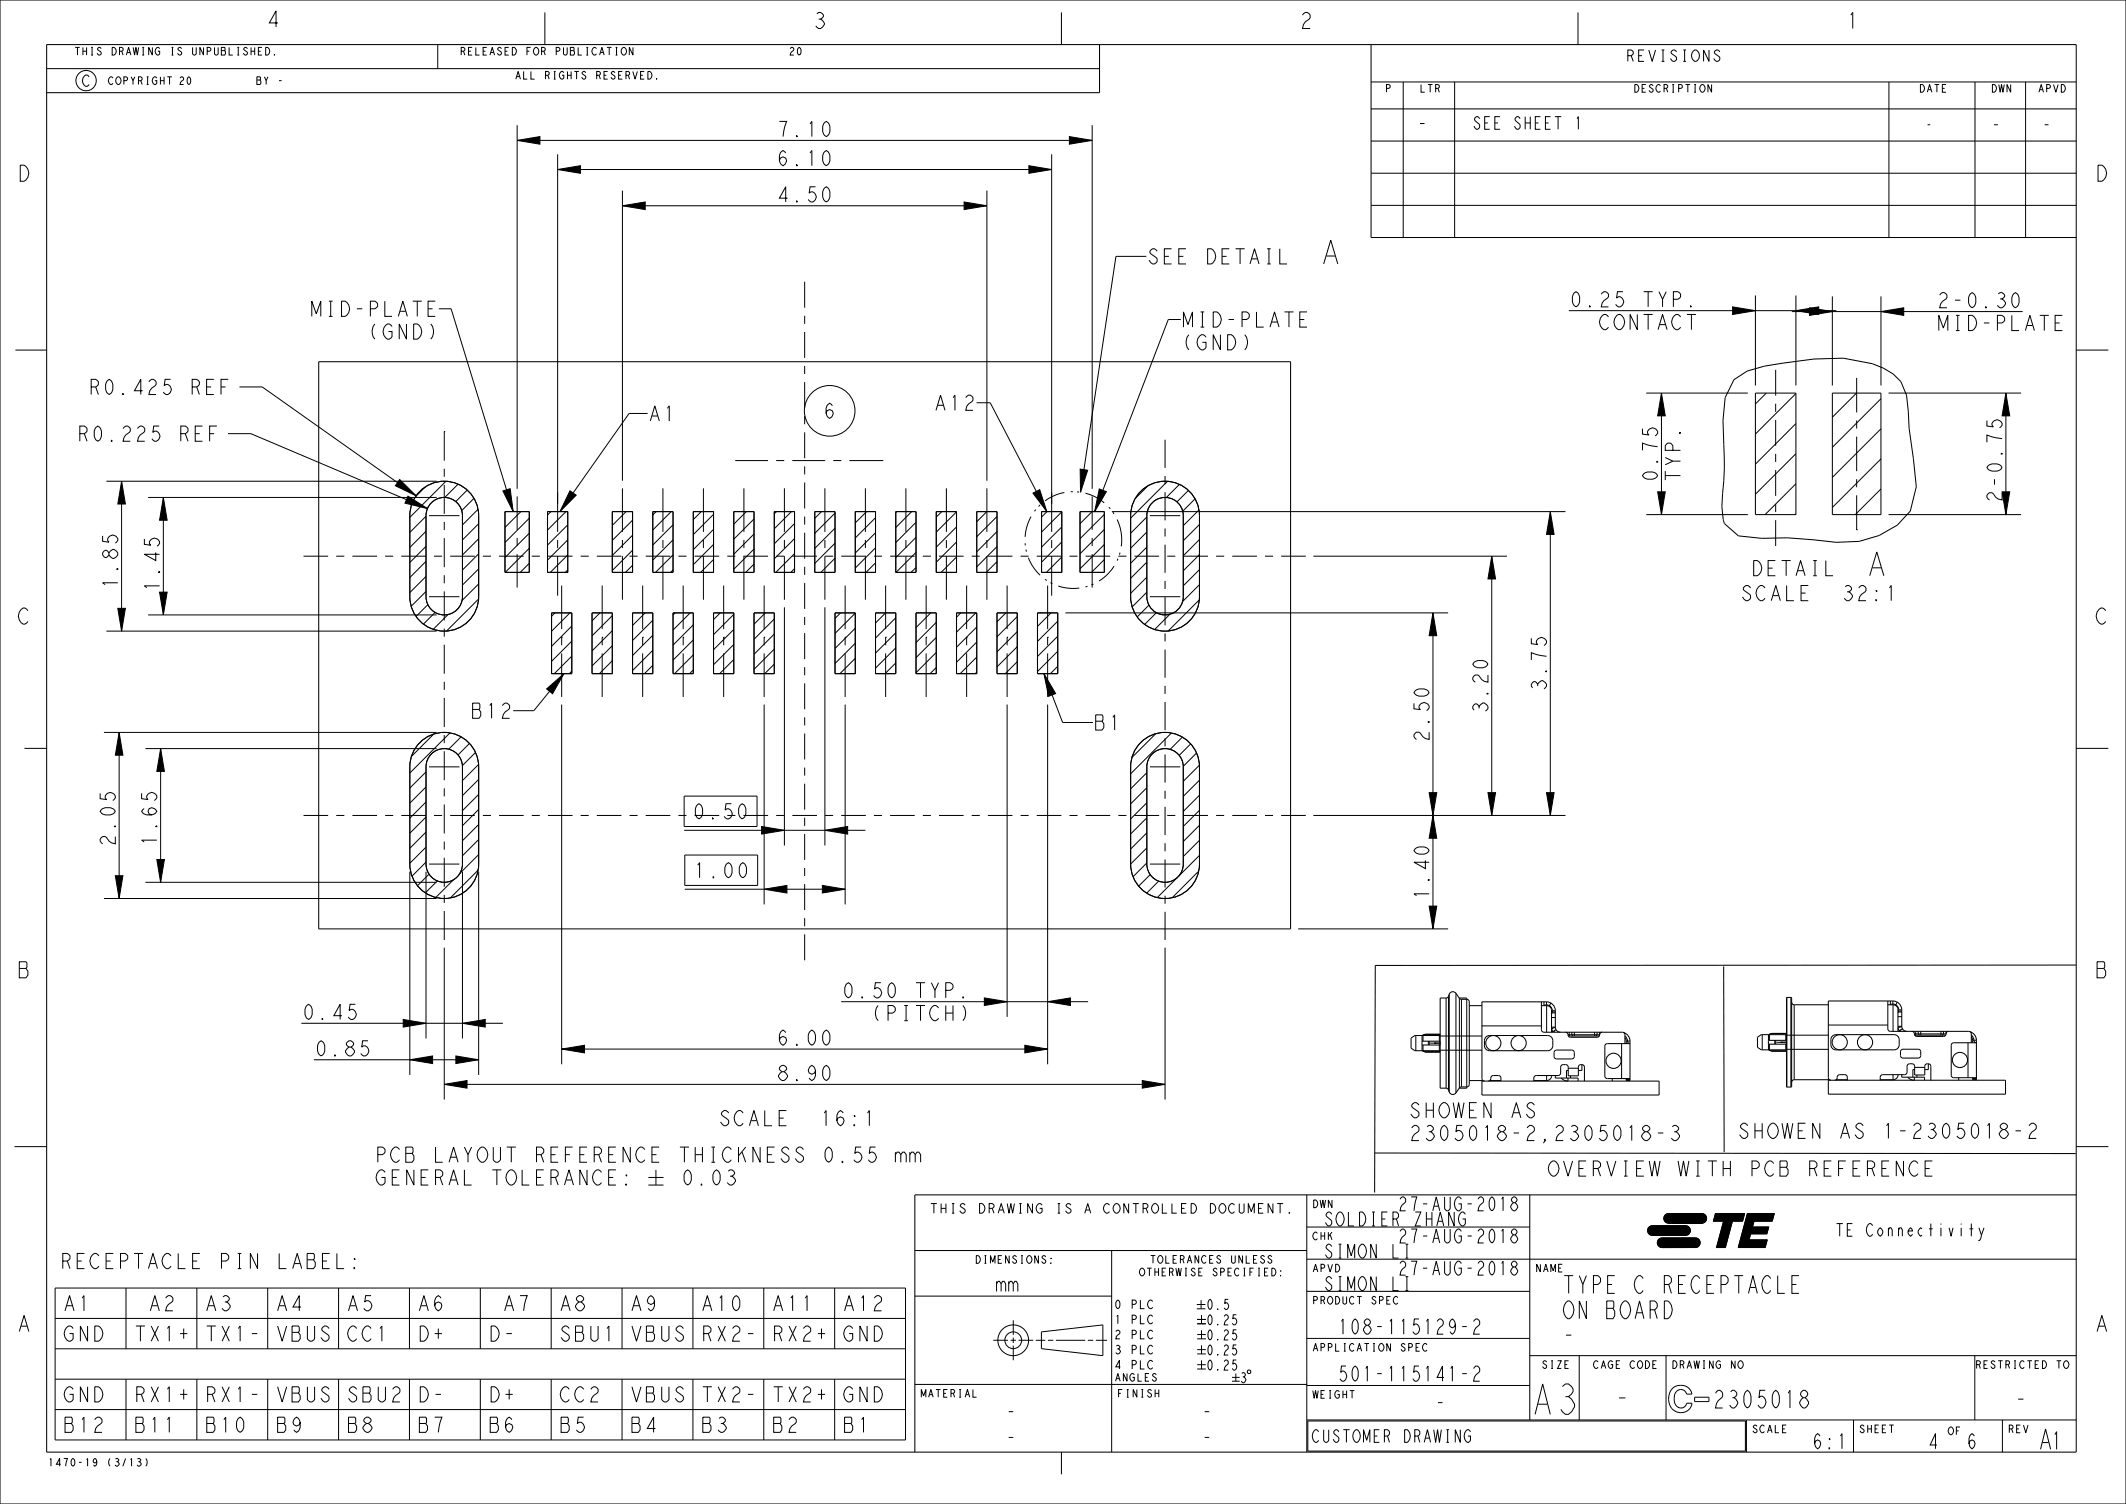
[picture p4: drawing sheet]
<svg xmlns="http://www.w3.org/2000/svg" width="420mm" height="297mm" viewBox="0 0 420 297" stroke-linecap="round" stroke-linejoin="round" font-family="sans-serif">
<defs><g id="words">
<text font-size="7.8" x="302.4" y="279.3">A3</text>
<g font-size="6.1">
<text x="260.7" y="52.1">A</text>
<text x="368.9" y="113.7">A</text>
</g>
<text font-size="5.2" x="402.5" y="286.2">A</text>
<text font-size="4.6" x="318.8" y="277.8">-</text>
<g font-size="4.5">
<text x="308.5" y="255.4">TYPE C RECEPTACLE</text>
<text x="308.5" y="260.4">ON BOARD</text>
<text x="308.5" y="265.4">-</text>
<text x="338.2" y="278">2305018</text>
<text x="397.8" y="278">-</text>
</g>
<g font-size="4.1">
<text x="52.5" y="5.3">4</text>
<text x="160.4" y="5.6">3</text>
<text x="256.6" y="5.6">2</text>
<text x="364.5" y="5.6">1</text>
<text x="3.2" y="35.8">D</text>
<text x="413.7" y="35.8">D</text>
<text x="3.2" y="123.2">C</text>
<text x="413.7" y="123.2">C</text>
<text x="3.2" y="193.1">B</text>
<text x="413.7" y="193.1">B</text>
<text x="3.2" y="262.9">A</text>
<text x="413.7" y="262.9">A</text>
</g>
<g font-size="3.9">
<text x="153.3" y="27">7.10</text>
<text x="279.8" y="25.9">-</text>
<text x="153.3" y="32.7">6.10</text>
<text x="153.3" y="39.9">4.50</text>
<text x="226.5" y="52.1">SEE DETAIL</text>
<text x="61.1" y="62.5">MID-PLATE</text>
<text x="233.3" y="64.6">MID-PLATE</text>
<text x="309.9" y="60.6">0.25</text>
<text x="315.6" y="65.1">CONTACT</text>
<text x="323.7" y="60.6">TYP.</text>
<text x="382.5" y="60.8">2- 0.30</text>
<text x="382.5" y="65.3">MID-PLATE</text>
<text x="72.5" y="67">(GND)</text>
<text x="233.3" y="69.1">(GND)</text>
<text x="17.3" y="77.9">R0.425</text>
<text x="36.7" y="77.9">REF</text>
<text x="127.9" y="83.1">A1</text>
<text x="162.5" y="82.6">6</text>
<text x="184.4" y="81">A12</text>
<text x="15.1" y="87.1">R0.225</text>
<text x="34.5" y="87.1">REF</text>
<text x="327.5" y="95.3" transform="rotate(-90 327.5 95.3)">0.75</text>
<text x="332" y="95.3" transform="rotate(-90 332 95.3)">TYP.</text>
<text x="395.5" y="99.4" transform="rotate(-90 395.5 99.4)">2- 0.75</text>
<text x="347.8" y="113.7">DETAIL</text>
<text x="23.3" y="116.5" transform="rotate(-90 23.3 116.5)">1.85</text>
<text x="31.5" y="117.1" transform="rotate(-90 31.5 117.1)">1.45</text>
<text x="345.5" y="118.6">SCALE</text>
<text x="364.7" y="118.6">32:1</text>
<text x="305.5" y="136.7" transform="rotate(-90 305.5 136.7)">3.75</text>
<text x="92.8" y="141.8">B12</text>
<text x="294" y="141.1" transform="rotate(-90 294 141.1)">3.20</text>
<text x="215.9" y="144.2">B1</text>
<text x="282.3" y="146.7" transform="rotate(-90 282.3 146.7)">2.50</text>
<text x="136.7" y="161.7">0.50</text>
<text x="22.8" y="167.3" transform="rotate(-90 22.8 167.3)">2.05</text>
<text x="31" y="167.3" transform="rotate(-90 31 167.3)">1.65</text>
<text x="136.8" y="173.3">1.00</text>
<text x="282.3" y="177.9" transform="rotate(-90 282.3 177.9)">1.40</text>
<text x="166.2" y="197.1">0.50</text>
<text x="179.9" y="197.1">TYP.</text>
<text x="59.5" y="201.3">0.45</text>
<text x="171.9" y="201.6">(PITCH)</text>
<text x="62" y="208.5">0.85</text>
<text x="153.3" y="206.4">6.00</text>
<text x="153.3" y="213.4">8.90</text>
<text x="278.2" y="220.7">SHOWEN AS</text>
<text x="143.6" y="222.3">SCALE</text>
<text x="162.8" y="222.3">16:1</text>
<text x="278.2" y="225.2">2305018-2,2305018-3</text>
<text x="343.1" y="224.8">SHOWEN AS 1-2305018-2</text>
<text x="73.9" y="229.5">PCB LAYOUT REFERENCE THICKNESS 0.55 mm</text>
<text x="305.5" y="232.3">OVERVIEW WITH PCB REFERENCE</text>
<text x="11.7" y="250.5">RECEPTACLE PIN LABEL:</text>
<text x="196.6" y="255">mm</text>
<text x="12.3" y="258.9">A1</text>
<text x="28.7" y="258.9">A2</text>
<text x="40.3" y="258.9">A3</text>
<text x="54.3" y="258.9">A4</text>
<text x="68.3" y="258.9">A5</text>
<text x="82.3" y="258.9">A6</text>
<text x="98.7" y="258.9">A7</text>
<text x="110.3" y="258.9">A8</text>
<text x="124.3" y="258.9">A9</text>
<text x="138.3" y="258.9">A10</text>
<text x="152.3" y="258.9">A11</text>
<text x="166.3" y="258.9">A12</text>
<text x="264.1" y="263.5">108-115129-2</text>
<text x="12.3" y="264.9">GND</text>
<text x="26.3" y="264.9">TX1+</text>
<text x="40.3" y="264.9">TX1-</text>
<text x="54.3" y="264.9">VBUS</text>
<text x="68.3" y="264.9">CC1</text>
<text x="82.3" y="264.9">D+</text>
<text x="96.3" y="264.9">D-</text>
<text x="110.3" y="264.9">SBU1</text>
<text x="124.3" y="264.9">VBUS</text>
<text x="138.3" y="264.9">RX2-</text>
<text x="152.3" y="264.9">RX2+</text>
<text x="166.3" y="264.9">GND</text>
<text x="264.1" y="272.8">501-115141-2</text>
<text x="12.3" y="276.9">GND</text>
<text x="26.3" y="276.9">RX1+</text>
<text x="40.3" y="276.9">RX1-</text>
<text x="54.3" y="276.9">VBUS</text>
<text x="68.3" y="276.9">SBU2</text>
<text x="82.3" y="276.9">D-</text>
<text x="96.3" y="276.9">D+</text>
<text x="110.3" y="276.9">CC2</text>
<text x="124.3" y="276.9">VBUS</text>
<text x="138.3" y="276.9">TX2-</text>
<text x="152.3" y="276.9">TX2+</text>
<text x="166.3" y="276.9">GND</text>
<text x="198.5" y="280.3">-</text>
<text x="237.2" y="280.3">-</text>
<text x="283.3" y="278.5">-</text>
<text x="12.3" y="282.9">B12</text>
<text x="26.3" y="282.9">B11</text>
<text x="40.3" y="282.9">B10</text>
<text x="54.3" y="282.9">B9</text>
<text x="68.3" y="282.9">B8</text>
<text x="82.3" y="282.9">B7</text>
<text x="96.3" y="282.9">B6</text>
<text x="110.3" y="282.9">B5</text>
<text x="124.3" y="282.9">B4</text>
<text x="138.3" y="282.9">B3</text>
<text x="152.3" y="282.9">B2</text>
<text x="166.3" y="282.9">B1</text>
<text x="198.5" y="285.4">-</text>
<text x="237.2" y="285.4">-</text>
<text x="357.9" y="286.1">6:1</text>
<text x="380.7" y="286.1">4</text>
<text x="388.4" y="286.1">6</text>
</g>
<g font-size="3.6">
<text x="276" y="239.1">27-AUG-2018</text>
<text x="261.4" y="242.1">SOLDIER ZHANG</text>
<text x="276" y="245.5">27-AUG-2018</text>
<text x="261.4" y="248.4">SIMON LI</text>
<text x="276" y="251.8">27-AUG-2018</text>
<text x="261.4" y="254.9">SIMON LI</text>
</g>
<g font-size="3.3">
<text x="290.8" y="25.5">SEE SHEET 1</text>
<text x="393.3" y="25.9">-</text>
<text x="403.3" y="25.9">-</text>
<text x="362.4" y="244.1">TE Connectivity</text>
<text x="259" y="284.8">CUSTOMER DRAWING</text>
</g>
<g font-size="2.9">
<text x="16" y="17.1">C</text>
<text x="321.1" y="12.1">REVISIONS</text>
</g>
<g font-size="2.6">
<text x="380.4" y="25.6">-</text>
<text x="238.2" y="258.6">0.5</text>
<text x="238.2" y="261.6">0.25</text>
<text x="238.2" y="264.6">0.25</text>
<text x="238.2" y="267.6">0.25</text>
<text x="238.2" y="270.6">0.25</text>
</g>
<text font-size="2.5" x="190" y="239.6">THIS DRAWING IS A CONTROLLED DOCUMENT.</text>
<g font-size="2.2">
<text x="220" y="258.4">0 PLC</text>
<text x="220" y="261.4">1 PLC</text>
<text x="220" y="264.4">2 PLC</text>
<text x="220" y="267.4">3 PLC</text>
<text x="220" y="270.3">4 PLC</text>
</g>
<g font-size="2">
<text x="14.6" y="10.9">THIS DRAWING IS UNPUBLISHED.</text>
<text x="90.7" y="10.9">RELEASED FOR PUBLICATION</text>
<text x="155.7" y="10.9">20</text>
<text x="21.2" y="16.7">COPYRIGHT</text>
<text x="35.2" y="16.7">20</text>
<text x="50.5" y="16.7">BY -</text>
<text x="101.6" y="15.6">ALL RIGHTS RESERVED.</text>
<text x="273.6" y="18.2">P</text>
<text x="280.4" y="18.2">LTR</text>
<text x="322.6" y="18.2">DESCRIPTION</text>
<text x="379" y="18.2">DATE</text>
<text x="393.2" y="18.2">DWN</text>
<text x="402.5" y="18.2">APVD</text>
<text x="259.2" y="238.5">DWN</text>
<text x="259.2" y="244.8">CHK</text>
<text x="192.5" y="249.5">DIMENSIONS:</text>
<text x="224.9" y="252">OTHERWISE SPECIFIED:</text>
<text x="227.1" y="249.5">TOLERANCES UNLESS</text>
<text x="259.2" y="251.2">APVD</text>
<text x="303.2" y="251.2">NAME</text>
<text x="259.2" y="257.5">PRODUCT SPEC</text>
<text x="259.2" y="266.8">APPLICATION SPEC</text>
<text x="181.7" y="275.9">MATERIAL</text>
<text x="220.1" y="272.8">ANGLES</text>
<text x="220.6" y="275.9">FINISH</text>
<text x="304.5" y="270.2">SIZE</text>
<text x="314.6" y="270.2">CAGE CODE</text>
<text x="330.1" y="270.2">DRAWING NO</text>
<text x="390.1" y="270.2">RESTRICTED TO</text>
<text x="259.2" y="276.1">WEIGHT</text>
<text x="346" y="282.9">SCALE</text>
<text x="367.2" y="282.9">SHEET</text>
<text x="384.7" y="283.3">OF</text>
<text x="396.6" y="282.9">REV</text>
<text x="9.3" y="289.5">1470-19 (3/13)</text>
</g>
</g></defs>
<g fill="none" stroke="#000" stroke-width=".2">
<path d="M0 0h420v297h-420zM9.2 8.8h401v278h-401zM9.2 13.6h208M33 15.2h.9M33.5 15.2v1.5M48.9 9.6l-.3-.2-.4 .2v.3l.7 .5-.1 .4-.4 .1-.3-.4M49.6 9.4v1.5M49.6 10.1h.7M50.3 9.4v1.5M51 10.1h.5M51.8 9.4h-.8v1.5h.8M52.5 9.4a.76 .76 0 0 1 .8 .7 .76 .76 0 0 1-.8 .8z"/>
<path d="M54.2 10.8l.1 .1zM55.1 15.9h.5M86.5 8.8v4.8M107.6 2.5v6.3M119.9 9.4h.9M120.4 9.4v1.5M121.6 9.4h.4M121.6 10.9h.4M121.8 9.4v1.5M123 9.5l.1-.1a.77 .77 0 0 1 .7 .7 .77 .77 0 0 1-.7 .8l-.1-.1a.88 .88 0 0 1 0-1.3zM125 14.1l.5 1.5 .4-1.5M125 9.4v1.5l-.7-1.5v1.5"/>
<path d="M126.5 14.9h.5M127.3 14.1h-.8v1.5h.8M128 14.1a.76 .76 0 0 1 .8 .8 .76 .76 0 0 1-.8 .7zM129.7 15.5l.1 .1zM209.7 2.5v6.3M217.2 8.8v9.5h-208M270.9 8.8v38.1h139.3M270.9 16.2h139.3M277.2 16.2v30.7M287.4 16.2v30.7M311.7 2.5v6.3M336.1 16.8l.1-.1a.77 .77 0 0 1 .7 .8 .77 .77 0 0 1-.7 .7l-.1-.1a.88 .88 0 0 1 0-1.3z"/>
<path d="M337.6 9.9v2.2l-1.1-2.2v2.2M338.1 16.7v1.5l-.7-1.5v1.5M339.8 10.2l-.4-.3a.56 .56 0 0 0-.7 .5l.4 .4a.76 .76 0 0 1 .5 1.1l-.2 .2a.85 .85 0 0 1-.8-.5M373.2 16.2v30.7M384.4 16.7h-.7v1.5h.7M390.2 16.2v30.7M400.2 16.2v30.7M407.2 16.7a.76 .76 0 0 1 .8 .8 .76 .76 0 0 1-.8 .7zM102.2 27.7l4.5-.7v1.5zM102.2 24.7v71.8M102.2 27.7h113.6M110.2 33.5l4.5-.8v1.5z"/>
<path d="M110.2 30.5v74.5M110.2 33.5h97.6M123 37.6v57.3M162.9 24.2l.3-.2 .4 .2a1.9 1.9 0 0 1-.4 2.8l-.3-.3a2.08 2.08 0 0 1 0-2.5zM162.9 30l.3-.3 .4 .3a1.9 1.9 0 0 1-.4 2.7l-.3-.2a2.08 2.08 0 0 1 0-2.5zM162.9 37.1l.3-.2 .4 .2a1.9 1.9 0 0 1-.4 2.8l-.3-.3a2.08 2.08 0 0 1 0-2.5zM190.5 39.9l4.5 .7-4.5 .8zM195 37.6v57.3M203.3 32.7l4.5 .8-4.5 .7zM207.8 30.5v74.5M211.3 27l4.5 .7-4.5 .8zM215.8 24.7v71.8"/>
<path d="M270.9 34.2h139.3M270.9 21.5h139.3M270.9 27.9h139.3M311.6 23.4l.2-.4v2.5M81.5 59.5h1.8M86 59.5h-1.4v3h1.4M123 40.6l4.5-.7v1.5zM123 40.6h72M159 55.6v5.2M226.5 50.6h-6l-7 46.6M250.3 52.1h.7M250.3 49.1h.7"/>
<path d="M252.8 49.1v3h1.4M270.9 40.6h139.3M320.6 57.6h-1.1l-.1 1.3 .3-.3a1 1 0 0 1 1.1 1 1 1 0 0 1-1.1 1l-.5-.5M346.8 58.3v17.8M354.8 58.3v17.8M362 58.5v17.6M371.6 58.5v17.6M397.8 58l.4-.2 .3 .2a1.9 1.9 0 0 1-.3 2.8l-.4-.3a2.08 2.08 0 0 1 0-2.5zM3 69.1h6.2M33.7 74.9h-1.1l-.2 1.3 .4-.3a1 1 0 0 1 1.1 1 1 1 0 0 1-1.1 1l-.5-.5M45.1 74.9h-1.4v3M47.3 76.4h4.5l30.4 21.5"/>
<path d="M63 71.4h192v112h-192zM84.6 61h.9M85.1 64a2.33 2.33 0 0 1 0 3M86.7 61h2.4l12.3 40M159 62.4v1.5M159 65.5v5.2M159 72.3v1.6M159 75.5v5.1M192.9 79.5h2.7l11.2 21.5M233.3 63.1h-2.5l-14.5 37.9M245.9 66.1a2.33 2.33 0 0 1 0 3M253.7 61.6h1.8"/>
<path d="M256.8 63.1h.9M258.2 61.6h-1.4v3h1.4M309.9 61.3h52.9M325.2 77.6h20.1M328.2 77.6l.8 4.5h-1.5zM328.2 77.6v24M333.3 62.1h1.7M334 60.4l.1 .2h-.1zM334.1 62.1v3M342.3 60.6l4.5 .7-4.5 .8zM342.5 75l2.7-1.7 3.4-1 9.8-1.4 5.7-.2 5.8 1.1 2.1 .9 2 1.1 1.5 1.5 1.1 2.7 .4 3.2 .2 3.4 .8 5.9 .6 5.6-1.2 4.8-2.6 2.8-3.6 2-3.9 1.2-4.6 .2-9.6-.9-5.1 .1-4.6-.5-2.7-2.4-.1-.3a12.4 12.4 0 0 1-.3-5.6 51.4 51.4 0 0 0 .2-9.7l-.1-4.8 .4-4.5zM346.8 77.6h8v24h-8z"/>
<path d="M348.9 77.6l-2.1 2.2M350.8 73v5.1M350.8 79.7v1.6M354 61.5h45.6M354.8 61.3l4.5-.7v1.5zM354.8 77.7l-8 8M357.5 60.8l4.5 .7-4.5 .8zM362 77.6h9.6v24h-9.6zM366.8 77.6l-4.8 4.8M366.8 74.6v6.8M371.6 61.5l4.5-.7v1.5zM371.6 78.7l-9.6 9.6"/>
<path d="M373.1 77.6h26.2M396.3 77.6l.7 4.5h-1.5zM396.3 77.6v24M403 62.3h1.7M406 63.8h.9M407.4 62.3h-1.4v3h1.4M410.2 69.1h6.3M21 95h65.3M24 95l.8 4.5h-1.5zM24 95v29.6M29.3 98.2h57M31.4 84.1h-1l-.2 1.3 .4-.3a1 1 0 0 1 1 1 1 1 0 0 1-1 1l-.6-.5"/>
<path d="M32.3 98.2l.7 4.5h-1.5zM32.3 98.2v23.2M42.8 84.1h-1.4v3M45.1 85.6h4.5l34.8 14.8M79 94.7l3.2 3.2-4.1-2zM80.6 98l3.8 2.4-4.4-1zM83.3 96.7a6.8 6.8 0 0 1 7.3-1.1 6.8 6.8 0 0 1 4 6.2v16a6.8 6.8 0 0 1-6.8 6.8 6.8 6.8 0 0 1-6.8-6.8v-16a6.8 6.8 0 0 1 2.3-5.1zM84 96.2l-1.9 1.9M85.2 99.3a3.6 3.6 0 0 1 3.9-.8 3.6 3.6 0 0 1 2.3 3.3v16a3.6 3.6 0 0 1-3.6 3.6 3.6 3.6 0 0 1-3.6-3.6v-16a3.6 3.6 0 0 1 1-2.5zM87.8 85.2h.1M87.8 85.2v5.8M87.8 92.6v1.6"/>
<path d="M87.8 95.8v5.7M88.1 95l-7.1 7.2M90.5 95.6l-2.6 2.6M92.3 96.8l-2.3 2.2M93.6 98.4l-2.4 2.4M99.3 96.9l1.5-.4 .6 4.5zM102.2 98v6.6M112.6 96.9l1.2 .9-3.2 3.2zM123 96.4v8.6M127.9 81.6h-3.6l-13.7 19.4M131 96.4v8.6M139 96.4v8.6"/>
<path d="M145.2 91h6.5M147 96.4v8.6M153.3 91h1.6M155 96.4v8.6M156.5 91h6.5M159 82.2v1.6M159 85.4v5.1M159 92.1v1.6M159 95.3v5.1M163 96.4v8.6M164.6 91h1.6M167.8 91h6.5"/>
<path d="M171 96.4v8.6M174.3 91h.1M179 96.4v8.6M187 96.4v8.6M195 96.4v8.6M204.1 97.4l1.3-.7 1.4 4.3zM213.4 92.6l1.5 .3-1.4 4.3zM215.8 98v6.6M217.2 96.6l1.4 .5-2.3 3.9zM225.7 96.7a6.8 6.8 0 0 1 7.3-1.1 6.8 6.8 0 0 1 4 6.2v16a6.8 6.8 0 0 1-6.8 6.8 6.8 6.8 0 0 1-6.8-6.8v-16a6.8 6.8 0 0 1 2.3-5.1zM226.8 95.9l-2.5 2.6M227.8 99.1a3.6 3.6 0 0 1 3.9-.5 3.6 3.6 0 0 1 2.1 3.2v16a3.6 3.6 0 0 1-3.6 3.6 3.6 3.6 0 0 1-3.6-3.6v-16a3.6 3.6 0 0 1 1.2-2.7z"/>
<path d="M230.2 86.8v5.6M230.2 94v1.6M230.2 97.2v5.6M230.6 95l-7.2 7.3M233 95.7l-2.6 2.5M234.8 96.8l-2.3 2.3M236.1 98.5l-2.4 2.4M324.5 84.7v1l1.2 .2-.2-.4a1 1 0 0 1 1-1 1 1 0 0 1 1 1l-.5 .6M327.5 97.1h1.5l-.8 4.5zM331.7 85.5l.3-.1v.1zM350.8 82.9v5.1M350.8 89.6v1.6"/>
<path d="M350.8 92.8v5.1M350.8 99.5v1.6M354.8 83.7l-8 8M354.8 89.6l-8 8M354.8 95.5l-6.1 6.1M366.8 83v1.6M366.8 86.2v6.8M366.8 94.6v1.6M366.8 97.8v6.8M371.6 84.7l-9.6 9.6M371.6 90.6l-9.6 9.6M371.6 96.6l-5.1 5"/>
<path d="M392.5 83.1v1l1.3 .2-.3-.4a1 1 0 0 1 1-1 1 1 0 0 1 1 1l-.5 .6M395.5 97.1h1.5l-.7 4.5zM20.3 105.8v1.1l1.2 .2-.2-.4a1 1 0 0 1 1-1.1 1 1 0 0 1 1 1.1l-.5 .5M28.5 106.4v1.1l1.3 .2-.3-.4a1 1 0 0 1 1-1.1 1 1 0 0 1 1 1.1l-.5 .6M31.5 116.9h1.5l-.7 4.5zM60 109.8h4.8M66.4 109.8h1.6M69.6 109.8h4.9M76.1 109.8h1.6M79.3 109.8h4.8M84.2 101.9l-3.2 3.2M84.2 104.9l-3.2 3.2"/>
<path d="M84.2 107.9l-3.2 3.2M84.2 110.9l-3.2 3.2M84.2 113.8l-3.2 3.2M84.2 116.8l-3 2.9M84.5 119.4l-2.3 2.3M84.8 117.8h6M84.8 101.8h6M85.7 109.8h1.6M87.8 103.1v1.6M87.8 106.3v5.7M87.8 113.6v1.6M87.8 116.8v5.7"/>
<path d="M88.9 109.8h4.9M94.4 100.6l-3 3.1M94.5 118.3l-6.3 6.3M94.6 103.4l-3.2 3.2M94.6 106.4l-3.2 3.2M94.6 109.4l-3.2 3.2M94.6 112.3l-3.2 3.2M94.6 115.3l-3.3 3.3M95.4 109.8h1.6M98.6 109.8h4.9M99.8 101h4.8v12h-4.8zM99.9 101l-.1 .2"/>
<path d="M102.2 106.2v1.6M102.2 109.4v6.6M102.9 101l-3.1 3.2M104.6 102.3l-4.8 4.8M104.6 105.3l-4.8 4.8M104.6 108.3l-4.8 4.7M104.6 111.2l-1.8 1.8M105.1 109.8h1.5M108.2 101h4v12h-4zM108.2 109.8h4.9M108.8 101l-.6 .7M110.2 106.6v1.6"/>
<path d="M110.2 109.8v7.8M111 115.6v8.6M111.8 101l-3.6 3.7M112.2 103.6l-4 4M112.2 106.6l-4 4M112.2 109.6l-3.5 3.4M112.2 112.6l-.5 .4M114.7 109.8h1.6M117.9 109.8h4.9M119 115.6v8.6M121 101h4v12h-4zM123 106.6v1.6"/>
<path d="M123 109.8v8.6M123.7 101l-2.7 2.8M124.4 109.8h1.6M125 102.7l-4 4M125 105.7l-4 4M125 108.7l-4 4M125 111.6l-1.4 1.4M127 115.6v8.6M127.6 109.8h4.8M129 101h4v12h-4zM129.6 101l-.6 .7M131 106.6v1.6"/>
<path d="M131 109.8v8.6M132.6 101l-3.6 3.7M133 103.6l-4 4M133 106.6l-4 4M133 109.6l-3.5 3.4M133 112.5l-.5 .5M134 109.8h1.6M135 115.6v8.6M137 101h4v12h-4zM137.2 109.8h4.9M138.5 101l-1.5 1.6M139 106.6v1.6"/>
<path d="M139 109.8v8.6M141 101.6l-4 4M141 104.5l-4 4M141 107.5l-4 4M141 110.5l-2.6 2.5M143 115.6v8.6M143.7 109.8h1.6M145 101h4v12h-4zM146.9 109.8h4.8M147 106.6v1.6M147 109.8v8.6M147.4 101l-2.4 2.5"/>
<path d="M149 102.5l-4 4M149 105.4l-4 4M149 108.4l-4 4M149 111.4l-1.7 1.6M151 115.6v8.6M153 101h4v12h-4zM153.3 109.8h1.6M153.4 101l-.4 .4M155 106.6v1.6M155 109.8v8.6M155 119.9v47.1M156.3 101l-3.3 3.4"/>
<path d="M156.5 109.8h4.9M157 103.4l-4 4M157 106.4l-4 4M157 109.3l-3.7 3.7M157 112.3l-.8 .7M159 102v1.6M159 105.2v5.1M159 111.9v1.6M159 115.1v5.1M161 101h4v12h-4zM162.3 101l-1.3 1.4M163 106.6v1.6"/>
<path d="M163 119.9v47.1M164.6 109.8h-1.6v8.6M165 101.3l-4 4M165 104.3l-4 4M165 107.3l-4 4M165 110.2l-2.8 2.8M166.2 109.8h4.9M167 115.6v8.6M169 101h4v12h-4zM171 106.6v1.6M171 109.8v8.6M171.2 101l-2.2 2.3"/>
<path d="M172.6 109.8h1.6M173 102.2l-4 4M173 105.2l-4 4M173 108.2l-4 4M173 111.1l-1.9 1.9M175 115.6v8.6M175.8 109.8h4.9M177 101h4v12h-4zM177.1 101l-.1 .2M179 106.6v1.6M179 109.8v8.6M180.1 101l-3.1 3.2"/>
<path d="M181 103.1l-4 4M181 106.1l-4 4M181 109.1l-4 3.9M181 112.1l-1 .9M182.3 109.8h1.6M183 115.6v8.6M185 101h4v12h-4zM185.5 109.8h4.9M186 101l-1 1.1M187 106.6v1.6M187 109.8v8.6M189 101.1l-4 4"/>
<path d="M189 104.1l-4 4M189 107l-4 4M189 110l-3.1 3M189 113h-.1M191 115.6v8.6M192 109.8h1.6M193 101h4v12h-4zM195 101l-2 2M195 106.6v1.6M195 109.8v8.6M195.2 109.8h4.8M197 102l-4 4"/>
<path d="M197 105l-4 4M197 107.9l-4 4M197 110.9l-2.2 2.1M199 115.6v8.6M201.6 109.8h1.6M204.8 109.8h4.9M205.8 101h4v12h-4zM206.8 101l-1 1.1M207 115.6v8.6M207.8 106.6v1.6M207.8 109.8v7.8M209.8 101.1l-4 4"/>
<path d="M209.8 104l-4 4M209.8 107l-4 4M209.8 110l-3.1 3M209.8 113h-.1M211.3 109.8h1.6M213.4 101h4.8v12h-4.8zM214.5 109.8h4.8M215.7 101l-2.3 2.4M215.8 106.2v1.6M215.8 109.4v6.6M218.2 101.6l-4.8 4.8M218.2 104.6l-4.8 4.8"/>
<path d="M218.2 107.5l-4.8 4.8M218.2 110.5l-2.6 2.5M219.7 101h89.6M220.9 109.8h1.6M224.1 109.8h4.9M226.6 102.1l-3.2 3.2M226.6 105.1l-3.2 3.2M226.6 108l-3.2 3.2M226.6 111l-3.2 3.2M226.6 114l-3.2 3.2M226.6 116.9l-2.9 2.9M227 119.5l-2.3 2.3"/>
<path d="M227.2 117.8h6M227.2 101.8h6M230.2 104.4v1.6M230.2 107.5v5.6M230.2 114.7v1.6M230.2 117.9v5.6M230.6 109.8h1.6M233.8 109.8h4.8M236.9 100.7l-3.1 3.1M236.9 118.5l-6.1 6.1M237 103.6l-3.2 3.2M237 106.5l-3.2 3.2"/>
<path d="M237 109.5l-3.2 3.2M237 112.5l-3.2 3.2M237 115.5l-3.4 3.3M240.2 109.8h1.6M243.4 109.8h4.9M249.9 109.8h1.6M253.1 109.8h4.9M259.5 109.8h38.2M294.7 109.8l.8 4.5h-1.5zM294.7 109.8v51.2M306.3 101l.7 4.5h-1.5zM306.3 101v60"/>
<path d="M325.2 101.6h20.1M345.8 116.1l-.5-.5a.75 .75 0 0 0-.9 .8l.5 .5a1.01 1.01 0 0 1 .8 1.5l-.4 .2a1.13 1.13 0 0 1-1.1-.7M346.4 110.7a1.36 1.36 0 0 1 1.7 1.5 1.9 1.9 0 0 1-.9 1.5h-.8zM350.8 102.7v5.1M354.8 101.5l-.2 .1M366.8 104.6h.1M373.1 101.6h26.2M21 124.6h65.3M23.3 120.1h1.5l-.8 4.5zM29.3 121.4h57M86 120.9l-2.4 2.3M87.8 124.1v1.6"/>
<path d="M87.8 127.3v5.7M87.8 134.6v1.6M87.8 137.8v5.8M88.5 121.4l-2.9 2.9M108 136l3.4-3-2.2 4zM109 121h4v12h-4zM109.6 121l-.6 .7M111 125.8h.1M111 125.8v1.6M111 129v8.6M111 139.1v71.1M111.4 133l-5.9 7.3h-4.1"/>
<path d="M112.6 121l-3.6 3.7M113 123.6l-4 4M113 126.6l-4 4M113 129.6l-3.5 3.4M113 132.5l-.5 .5M117 121h4v12h-4zM118.5 121l-1.5 1.6M119 125.8h.1M119 125.8v1.6M119 129v8.6M121 121.6l-4 4M121 124.5l-4 4"/>
<path d="M121 127.5l-4 4M121 130.5l-2.6 2.5M125 121h4v12h-4zM127 125.8h.1M127 125.8v1.6M127 129v8.6M127.4 121l-2.4 2.5M129 122.5l-4 4M129 125.4l-4 4M129 128.4l-4 4M129 131.4l-1.7 1.6M133 121h4v12h-4z"/>
<path d="M133.4 121l-.4 .4M135 125.8h.1M135 125.8v1.6M135 129v8.6M136.3 121l-3.3 3.4M137 123.4l-4 4M137 126.4l-4 4M137 129.3l-3.7 3.7M137 132.3l-.8 .7M141 121h4v12h-4zM142.3 121l-1.3 1.4M143 125.8h.1"/>
<path d="M143 125.8v1.6M143 129v8.6M145 121.3l-4 4M145 124.3l-4 4M145 127.3l-4 4M145 130.2l-2.8 2.8M149 121h4v12h-4zM151 125.8h.1M151 125.8v1.6M151 129v8.6M151 139.1v39.5M151.2 121l-2.2 2.3"/>
<path d="M153 122.2l-4 4M153 125.2l-4 4M153 128.2l-4 4M153 131.1l-1.9 1.9M159 121.8v1.6M159 125v5.2M159 131.7v1.6M159 134.9v5.2M165 121h4v12h-4zM166 121l-1 1.1M167 125.8h.1M167 125.8v1.6"/>
<path d="M167 129v8.6M167 139.1v39.5M169 121.1l-4 4M169 124.1l-4 4M169 127l-4 4M169 130l-3.1 3M169 133h-.1M173 121h4v12h-4zM175 121l-2 2M175 125.8h.1M175 125.8v1.6M175 129v8.6"/>
<path d="M177 122l-4 4M177 125l-4 4M177 127.9l-4 4M177 130.9l-2.2 2.1M181 121h4v12h-4zM183 125.8h.1M183 125.8v1.6M183 129v8.6M183.9 121l-2.9 2.9M185 122.9l-4 4M185 125.9l-4 4M185 128.8l-4 4"/>
<path d="M185 131.8l-1.3 1.2M189 121h4v12h-4zM189.8 121l-.8 .9M191 125.8h.1M191 125.8v1.6M191 129v8.6M192.8 121l-3.8 3.8M193 123.8l-4 4M193 126.8l-4 4M193 129.8l-3.3 3.2M193 132.7l-.3 .3M197 121h4v12h-4z"/>
<path d="M198.7 121l-1.7 1.8M199 125.8h.1M199 125.8v1.6M199 129v8.6M199 139.1v61.7M201 121.8l-4 4M201 124.7l-4 4M201 127.7l-4 4M201 130.7l-2.4 2.3M205 121h4v12h-4zM206.2 133l2.3 4-1.4 .5zM206.2 133l3.7 9.7h6"/>
<path d="M207 125.8h.1M207 125.8v1.6M207 129v8.6M207 139.1v71.1M207.6 121l-2.6 2.7M209 122.7l-4 4M209 125.6l-4 4M209 128.6l-4 4M209 131.6l-1.5 1.4M210.5 121h75.6M228.4 121l-2.3 2.3M230.2 125.1v1.6"/>
<path d="M230.2 128.3v5.5M230.2 135.4v1.6M230.2 138.6v5.6M231.1 121.3l-3 3M279.6 136.4a1.9 1.9 0 0 1 2.7 .4l-.2 .3a1.9 1.9 0 0 1-2.8-.3zM283.1 121l.7 4.5h-1.5zM283.1 121v62.4M291.2 130.8a1.9 1.9 0 0 1 2.8 .4l-.3 .3a1.9 1.9 0 0 1-2.7-.3zM302.5 126v1.1l1.3 .2-.3-.4a1 1 0 0 1 1-1 1 1 0 0 1 1 1l-.5 .6M4.8 147.8h4.4M19.8 156.7v1l1.2 .2-.2-.4a1 1 0 0 1 1-1 1 1 0 0 1 1 1l-.5 .6M20.5 144.6h65.8"/>
<path d="M23.5 144.6l.8 4.5h-1.5zM23.5 144.6v32.8M28 156.6v1.1l1.2 .2-.2-.4a1 1 0 0 1 1-1 1 1 0 0 1 1 1l-.5 .6M28.7 147.8h57.6M31.7 147.8l.8 4.5h-1.5zM31.7 147.8v26.4M82.6 147a6.8 6.8 0 0 1 7.5-1.9 6.8 6.8 0 0 1 4.5 6.3v19.2a6.8 6.8 0 0 1-6.8 6.8 6.8 6.8 0 0 1-6.8-6.8v-19.2a6.8 6.8 0 0 1 1.6-4.4zM84.2 152.4l-3.2 3.2M84.2 155.4l-3.2 3.2M84.2 158.4l-3.2 3.2M84.8 151.4h6M85.2 148.9a3.6 3.6 0 0 1 3.9-.8 3.6 3.6 0 0 1 2.3 3.3v19.2a3.6 3.6 0 0 1-3.6 3.6 3.6 3.6 0 0 1-3.6-3.6v-19.2a3.6 3.6 0 0 1 1-2.5z"/>
<path d="M85.7 145l-4.4 4.4M87.8 145.2v1.5M87.8 148.3v5.8M87.8 155.7v1.6M87.8 158.9v5.7M88.9 144.7l-7.9 8M91.1 145.5l-2.5 2.4M92.8 146.8l-2.3 2.3M93.9 148.6l-2.5 2.6M94.5 151l-3.1 3.1M94.6 153.9l-3.2 3.2M94.6 156.9l-3.2 3.2"/>
<path d="M94.6 159.8l-3.2 3.2M135.2 157.2h14.4v6h-14.4zM146.3 159l.3-.3 .4 .3a1.9 1.9 0 0 1-.4 2.7l-.3-.2a2.08 2.08 0 0 1 0-2.5zM159 141.7v1.6M159 144.9v5.1M159 151.6v1.6M159 154.8v5.1M225.7 146.3a6.8 6.8 0 0 1 7.3-1.1 6.8 6.8 0 0 1 4 6.2v19.2a6.8 6.8 0 0 1-6.8 6.8 6.8 6.8 0 0 1-6.8-6.8v-19.2a6.8 6.8 0 0 1 2.3-5.1zM226.6 152.6l-3.2 3.2M226.6 155.6l-3.2 3.2M226.6 158.5l-3.2 3.2M227.2 151.4h6"/>
<path d="M227.6 148.9a3.6 3.6 0 0 1 3.9-.8 3.6 3.6 0 0 1 2.3 3.3v19.2a3.6 3.6 0 0 1-3.6 3.6 3.6 3.6 0 0 1-3.6-3.6v-19.2a3.6 3.6 0 0 1 1-2.5zM228.3 144.9l-4.7 4.7M230.2 145.8v1.6M230.2 149v5.6M230.2 156.2v1.5M230.2 159.3v5.6M231.4 144.7l-8 8.1M233.6 145.6l-2.4 2.4M235.2 146.9l-2.2 2.3M236.4 148.7l-2.6 2.6M237 151.1l-3.2 3.2M237 154.1l-3.2 3.2"/>
<path d="M237 157l-3.2 3.2M282.3 156.5h1.5l-.7 4.5zM294 156.5h1.5l-.8 4.5zM305.5 156.5h1.5l-.7 4.5zM410.2 147.8h6.3M20.5 177.4h65.8M22.8 172.9h1.5l-.8 4.5zM28.7 174.2h57.6M31 169.7h1.5l-.8 4.5zM60 161h4.8M66.4 161h1.6M69.6 161h4.9"/>
<path d="M76.1 161h1.6M79.3 161h4.8M81 172.1v40.2M84.2 172.1v33M84.2 161.3l-3.2 3.2M84.2 164.3l-3.2 3.2M84.2 167.3l-3.2 3.2M84.2 170.2l-2.8 2.8M84.8 170.6h6M84.8 172.6l-2.3 2.3M85.7 161h1.6M86.4 174l-2.4 2.3"/>
<path d="M87.8 166.2v1.6M87.8 169.4v5.7M87.8 176.7v1.6M87.8 179.9v5.7M88.9 161h4.9M89.6 173.7l-3.5 3.5M91.4 172.1v33M94.5 171.8l-5.5 5.5M94.6 172.1v40.2M94.6 162.8l-3.2 3.2M94.6 165.8l-3.2 3.2M94.6 168.8l-3.7 3.7"/>
<path d="M95.4 161h1.6M98.6 161h4.9M105.1 161h1.5M108.2 161h4.9M114.7 161h1.6M117.9 161h4.9M124.4 161h1.6M127.6 161h4.8M134 161h1.6M135.2 164h35.8M135.3 175.6h31.7M135.3 168.8h14.4v6h-14.4z"/>
<path d="M137.2 161h4.9M143.7 161h1.6M146.4 170.6l.4-.3 .3 .3a1.9 1.9 0 0 1-.3 2.7l-.4-.2a2.08 2.08 0 0 1 0-2.5zM146.9 161h4.8M150.5 163.2l4.5 .8-4.5 .7zM151 175.6l4.5-.8v1.5zM153.3 161h1.6M156.5 161h4.9M159 161.5v1.6M159 164.7v5.1M159 171.4v1.6M159 174.6v5.1"/>
<path d="M162.5 174.8l4.5 .8-4.5 .7zM163 164l4.5-.8v1.5zM163 161h1.6M166.2 161h4.9M172.6 161h1.6M175.8 161h4.9M182.3 161h1.6M185.5 161h4.9M192 161h1.6M195.2 161h4.8M201.6 161h1.6M204.8 161h4.9"/>
<path d="M211.3 161h1.6M214.5 161h4.8M220.9 161h1.6M224.1 161h4.9M226.6 161.5l-3.2 3.2M226.6 164.5l-3.2 3.2M226.6 167.4l-3.2 3.2M226.6 170.4l-2.8 2.7M227.2 170.6h6M227.2 172.7l-2.3 2.3M228.9 174l-2.4 2.4M230.2 166.5v1.6"/>
<path d="M230.2 169.7v5.6M230.2 176.9v1.6M230.6 161h1.6M232.5 173.3l-3.9 4M233.8 161h4.8M236.8 172l-5.2 5.3M237 160l-3.2 3.2M237 163l-3.2 3.2M237 165.9l-3.2 3.2M237 168.9l-4.1 4.1M240.2 161h1.6M243.4 161h4.9"/>
<path d="M249.9 161h1.6M253.1 161h4.9M259.5 161h49.8M279.6 167.6a1.9 1.9 0 0 1 2.7 .4l-.2 .3a1.9 1.9 0 0 1-2.8-.3zM282.3 178.9h1.5l-.7 4.5zM283.1 161l.7 4.5h-1.5zM70.2 198.3h-1l-.2 1.3 .3-.3a1 1 0 0 1 1.1 1 1 1 0 0 1-1.1 1l-.5-.5M87.8 187.1v30M159 181.3v1.6M159 184.5v5.1M166.2 197.8h48.8M175.8 194.3l.4-.2 .3 .2a1.9 1.9 0 0 1-.3 2.8l-.4-.3a2.08 2.08 0 0 1 0-2.5z"/>
<path d="M190.2 196.8l.2 .3h-.2zM190.2 198.6a2.33 2.33 0 0 1 0 3M194.5 197.1l4.5 .7-4.5 .8zM207 197.8l4.5-.7v1.5zM230.2 180.1v5.5M230.2 187.1v30M256.5 183.4h29.6M285.7 197.1h-1.2v17.8h1.2M285.7 197.1v17.8M286.2 196.8l-.5 .3M286.2 196.8v18.4M286.3 196.3l-.1 .5"/>
<path d="M286.3 196.3v19.3M287.6 196.2a.75 .75 0 0 0-1.3 .1M287.6 196.2v19.6M287.6 196.2l.7 .9M288.3 197.1h1.5v17.8h-1.5M288.3 197.1l.4 .2M288.3 197.1v17.7M288.7 197.3l1.3 .1 .3 .4v16.3l-.3 .5h-1.3M288.7 197.3v17.3M290.3 198.6h2.5M304.5 197.8v5.5l.3 .5h15.7l.4 .3 .1 .2v1.8M304.5 198.6h1"/>
<path d="M305 197.8v.8M305.5 197.8h-12.7v15.2l.2 .4 .3 .1M305.5 197.8a1.75 1.75 0 0 1 1.8 1.8M305.5 198.4a1.15 1.15 0 0 1 1.2 1.2M305.5 198.4l-.6 .2M305.5 197.8v.6M305.5 198.6a1 1 0 0 1 1 .7v4.5M305.5 198.6v5.2M306.4 198.1l-.3 .5M306.6 199.8h.7M306.7 199.6l-.2 .6M306.7 199.6h.6"/>
<path d="M307.3 199.6v3.2M340.5 190.8l.1 36.7M353 197v17.7M353 197h.8M353.8 197l.1 .1v17.4l-.1 .2M353.8 197v17.7M353.9 197.9l.1 .3 .4 .2M354.4 198.4v14.8M354.4 198.4h6.8M372.9 197.7v5.5l.3 .4 15.7 .1h.3l.2 .5v1.7M372.9 198.4h1.1M373.4 197.7v.7"/>
<path d="M373.9 197.7h-12.7v15.1l.1 .3 .4 .2M373.9 197.7a1.75 1.75 0 0 1 1.8 1.7M373.9 198.3a1.15 1.15 0 0 1 1.2 1.1M373.9 198.3l-.5 .1M373.9 197.7v.6M374 198.4a1 1 0 0 1 .9 .8v4.5M374 198.4v5.3M374.8 197.9l-.3 .5M375 199.8h.7M375.1 199.7h.6M375.1 199.4l-.2 .6M375.1 199.4h.6"/>
<path d="M375.7 199.4v3.3M410.1 190.6l-138.4 .1-.1 44.8M59.5 202.1h39.9M62 209.3h32.6M72.7 205.5h-1.1l-.1 1.3 .3-.3a1 1 0 0 1 1.1 1 1 1 0 0 1-1.1 1l-.5-.5M79.7 201.3l4.5 .8-4.5 .7zM81 209.3l4.5-.8v1.5zM87.8 214.1l4.5-.7v1.5zM87.8 214.1h142.4M90.1 208.5l4.5 .8-4.5 .7zM91.4 202.1l4.5-.8v1.5zM111 207.2l4.5-.8v1.5z"/>
<path d="M111 207.2h96M144 219.8l-.6-.5a.75 .75 0 0 0-.9 .8l.6 .5a1.01 1.01 0 0 1 .7 1.5l-.4 .2a1.13 1.13 0 0 1-1-.7M162.9 210.6l.3-.2 .4 .2a1.9 1.9 0 0 1-.4 2.8l-.3-.3a2.08 2.08 0 0 1 0-2.5zM162.9 203.7l.3-.3 .4 .3a1.9 1.9 0 0 1-.4 2.7l-.3-.2a2.08 2.08 0 0 1 0-2.5zM202.5 206.4l4.5 .8-4.5 .7zM225.7 213.4l4.5 .7-4.5 .8zM279.7 204.5v3M280.9 206.4h3.6M280.9 205.6h3.6M280.9 204.5v3M281.1 204.5v1.1M281.1 206.4v1.1"/>
<path d="M281.5 207.7h.2M281.7 207.7l-.7-.2 .8 .2M281.7 207.7h2.8M281.8 204.2l-.8 .3 .7-.2h2.8M281.8 204.2v.1M281.8 207.7h.1M281.8 204.2h2.7M282.2 205.6v.8M282.4 205.6v.8M282.5 206h2M284.3 204.5v1.1M284.3 206.4v1.1"/>
<path d="M284.5 205.6v.8M284.5 204.5h-5l-.7 .5v2l.7 .5h5M284.5 207.4h8.3M284.5 204.6h8.3M285.7 214.9l.5 .3M286.2 215.2l.1 .4M286.3 215.6a.75 .75 0 0 0 1.3 .2M288.3 214.8l-.7 1M288.7 214.6l-.4 .2M290.3 213.4h2.7M292.8 213.5h35v2.7h-35zM292.8 202.6h11.7"/>
<path d="M293.6 204.8l.7-.3h11.5a1 1 0 0 1 1 1v1a1 1 0 0 1-1 1h-11.5a1 1 0 0 1-1-1v-1zM294 213.5a.63 .63 0 0 0 .6-.8l.1-.2a1.86 1.86 0 0 1 1.6 0l.2 .4v.6M294.3 213.4h2.2M303 213.4h2.5M303.1 218.2l-.5-.5a.75 .75 0 0 0-.9 .8l.5 .5a1.01 1.01 0 0 1 .7 1.5l-.3 .2a1.13 1.13 0 0 1-1.1-.7M305.5 212.4v1M306.5 212.4a.94 .94 0 0 1-1 1M306.5 202.8h.8M306.5 200.9h.8M306.6 200h.7M307 203.6l.1 .2M307.1 207.6l.4-.2h3.3a1.3 1.3 0 0 1 .1 1.5l-.4 .2-3.2-.1a1.3 1.3 0 0 1-.2-1.4z"/>
<path d="M307.3 202.8a1 1 0 0 0 1 1M307.3 212.4v.5h4.5v.6M307.3 202.9l-.8 .3 .3 .6M307.4 203.3l-.7 .4M309.3 203.8l.2 .1 .3 .4M309.8 212.9v.6a1.8 1.8 0 0 1-1.4-.6M309.8 204.3v.3l.5 .2h5.2l.4-.2 .1-.3M309.8 204.3h6.2M309.8 211.4h-.3v1.5M309.8 210.9h2M309.8 204.6h6.1M310 203.8v.8"/>
<path d="M310.3 212.4v.5M310.5 203.8v.5l.3 .3M311 203.8v.8M312.5 210.2a.55 .55 0 0 0-.7 .5v1.7h-2l-.1-1.9a.97 .97 0 0 0-1.3 0l-.1 1.4-.2 .4-4.6 .1-.4 .2-.1 .9M312.5 210.2l.4 .3 .1 .2v2.8M312.5 210.2v1.2h-.7M315 203.8v.8M315.5 203.8v.5l-.2 .3M316 203.8v.5M316.5 203.8l-.2 .1-.3 .4M318.5 213v.5M320.4 206.1v6.9"/>
<path d="M320.8 203.9a1.75 1.75 0 0 1 1.2 1.7M321 204.6l.4 .4 .2 .8 .4 .3h-4.5l-.4 .3-.1 6.1 .2 .3 .3 .2h4.5M321 204.9l.3 .7M321.3 213.2h.7M321.3 213.1h.7M321.3 205.6h.7M321.3 205.6v.5M322 205.6v7.8h-.7v-.4M348.1 204.3v3M349.4 206.2h3.5M349.4 205.4h3.5M349.4 204.3v3"/>
<path d="M349.4 207.3l.8 .3M349.5 207.3l.7 .2M349.6 204.3v1.1M349.6 206.2v1.1M349.9 207.5h.3M350.2 207.5h2.7M350.2 204.1l-.8 .2M350.2 204.1h.1M350.2 207.5v.1M350.2 207.6h2.7M350.6 205.4v.8M350.8 205.4v.8"/>
<path d="M350.9 205.8h2M352.8 204.3v1.1M352.8 206.2v1.1M352.9 205.4v.8M352.9 204.1h-2.7l-.7 .2M352.9 204.3h-5l-.7 .5v2l.7 .5h5M352.9 207.2h8.3M352.9 204.4h8.3M353 214.7h.8M354.4 213.2l-.4 .3-.1 .2M354.4 213.2h7M361.2 213.3h35v2.8h-35z"/>
<path d="M361.2 202.4h11.7M362 204.6l.7-.3h11.5a1 1 0 0 1 1 1v1a1 1 0 0 1-1 1h-11.5a1 1 0 0 1-1-1v-1zM362.4 213.3a.63 .63 0 0 0 .6-.8l.1-.1a1.85 1.85 0 0 1 1.6-.1l.2 .4v.6M362.7 213.2h2.2M371.4 213.2h2.6M374 212.2v1M374.9 212.2a.93 .93 0 0 1-.9 1M374.9 202.7h.8M374.9 200.8h.8M375.4 203.4l.2 .3M375.7 207.3h3.5a1.3 1.3 0 0 1 .2 1.4l-.5 .2h-3.2a1.31 1.31 0 0 1-.2-1.5zM375.7 202.7l-.7 .3 .3 .7"/>
<path d="M375.7 202.7a1 1 0 0 0 1 1M375.7 212.2v.5h4.5v.6M375.8 203.2l-.6 .3M377.7 203.7h.2l.3 .5M378.2 212.7v.6a1.81 1.81 0 0 1-1.3-.6M378.2 204.2l.1 .2 .4 .3h5.2l.5-.3v-.2M378.2 204.2h6.2M378.2 211.2h-.3v1.5M378.2 210.8h2M378.3 204.4h6.1M378.4 203.7v.7M378.7 212.3v.4"/>
<path d="M378.9 203.7v.5l.3 .2M379.4 203.7v.7M380.9 210.1a.55 .55 0 0 0-.7 .5v1.7h-2v-2a.97 .97 0 0 0-1.4 0l-.1 1.4-.2 .4-4.6 .1-.4 .3-.1 .8M380.9 210.1h.3l.2 .5v2.7M380.9 210.1v1.1h-.7M383.4 203.7v.7M383.9 203.7v.5l-.2 .2M384.4 203.7v.5M384.9 203.7h-.2l-.3 .5M386.9 212.8v.5M388.8 205.9v6.9M389.2 203.7a1.75 1.75 0 0 1 1.2 1.7"/>
<path d="M389.4 204.4l.4 .5 .3 .9 .3 .1h-4.5l-.4 .3v6.2l.1 .3 .3 .1h4.5M389.4 204.8l.3 .6M389.7 213h.7M389.7 213.1h.7M389.7 205.4h.7M389.7 205.4v.5M390.4 205.4v7.8h-.7v-.4M2.9 226.4h6.3M76.1 231.5l-.6-.5a1.52 1.52 0 0 0-.9 2.5l.6 .5h.3l.4-.2 .2-.3v-1h-.7M77.5 232.5h.9M78.9 231h-1.4v3h1.4M81.8 231v3l-1.5-3v3"/>
<path d="M83.2 232.5h.9M84.6 231h-1.4v3h1.4M86 232.5h.9l.4-.2 .2-.3v-.5l-.2-.2-.4-.3h-.9v3M86.9 232.5l.6 1.5M88.7 234l.9-3 .9 3M89.1 233h1M91.7 231v3h1.5M97.3 231h1.7M98.2 231v3M100.5 231.3l.3-.3a1.52 1.52 0 0 1 .9 2.5l-.5 .5a1.52 1.52 0 0 1-.9-2.5zM103.1 231v3h1.5M106 232.5h.9"/>
<path d="M107.4 231h-1.4v3h1.4M108.8 232.5h.9l.4-.2 .2-.3v-.5l-.2-.2-.4-.3h-.9v3M109.7 232.5l.6 1.5M111.5 234l.9-3 .9 3M111.9 233h1M116 231v3l-1.5-3v3M118.8 231.5l-.5-.5a1.52 1.52 0 0 0-.9 2.5l.5 .5h.4l.5-.5M120.2 232.5h.9M121.7 231h-1.5v3h1.5M123.6 233.8l.2 .2h-.2zM123.6 232h.2v.3zM128.1 232.5h3"/>
<path d="M128.1 234h3M129.6 231v3M135.5 231.3l.4-.3 .3 .3a1.9 1.9 0 0 1-.3 2.7l-.4-.2a2.08 2.08 0 0 1 0-2.5zM138.5 233.8l.2 .2h-.2zM141.2 231.3l.4-.3 .3 .3a1.9 1.9 0 0 1-.3 2.7l-.4-.2a2.08 2.08 0 0 1 0-2.5zM143.9 231.3l.3-.3a.75 .75 0 0 1 .9 .8l-.5 .5a1.34 1.34 0 0 1 .7 1 .93 .93 0 0 1-1.4 .5l-.2-.3M144.2 232.3h.4M163.3 226.8l.4-.3 .4 .3a1.9 1.9 0 0 1-.4 2.7l-.4-.2a2.08 2.08 0 0 1 0-2.5zM166.4 229.3l.2 .2h-.2zM170.1 226.5h-1.1l-.1 1.3 .3-.3a1 1 0 0 1 1.1 1 1 1 0 0 1-1.1 1l-.5-.5M173 226.5h-1.1l-.2 1.3 .4-.3a1 1 0 0 1 1 1 1 1 0 0 1-1 1l-.6-.5M176.9 228l.3-.5h.4l.4 .5v1.5"/>
<path d="M176.9 227.5v2M178 228l.3-.5h.4l.3 .5v1.5M179.7 228l.4-.5h.3l.4 .5v1.5M179.7 227.5v2M180.8 228l.4-.5h.3l.4 .5v1.5M183.9 237.7h1.2M184.5 237.7v1.9M185.9 237.7v1.9M185.9 238.6h1M186.9 237.7v1.9M188.1 237.7h.4M188.1 239.6h.4"/>
<path d="M188.3 237.7v1.9M249.6 237.7h-1v1.9h1M251.5 237.7v1.9l-1-1.9v1.9M252.3 237.7h1.2M252.9 237.7v1.9M254.7 239.4l.1 .2zM258.2 236v50.8M271.6 227.7l138.5 .1M287.3 239.3v2.8l-1.1-2.8v2.8M289.5 239.8l-.4-.5a.91 .91 0 0 0-.9 .7 1.71 1.71 0 0 0 .6 2.1h.3l.4-.5v-.9h-.6M296.7 236.8l.2-.4v2.7M298.7 220.7l.9-3 .8 3"/>
<path d="M298.7 237.7l.3-.2a.8 .8 0 0 1 .8 .8 .8 .8 0 0 1-.8 .8l-.3-.2a.72 .72 0 0 1 0-1.2zM299 237.5l-.4-.5a.63 .63 0 0 1 .7-.6l.4 .4v.2l-.4 .5M302.2 236v44.4M324.7 223.7a.82 .82 0 0 1 1.1 .1 .82 .82 0 0 1-.1 1.2 .82 .82 0 0 1-1.1-.1 .82 .82 0 0 1 .1-1.2zM325 223.5l-.5-.5a.75 .75 0 0 1 .9-.8l.5 .5v.3l-.5 .5M327.5 223.7h1.1M329 239.9l.6-.3h6.6a.95 .95 0 0 1 .9 .9 .95 .95 0 0 1-.8 1h-6.7a.95 .95 0 0 1-.8-.5 .95 .95 0 0 1 .2-1.1zM330.4 222.5l.3-.3a.75 .75 0 0 1 .9 .8l-.5 .5a1.34 1.34 0 0 1 .7 1 .93 .93 0 0 1-1.4 .5l-.2-.3M330.7 223.5h.4M338.9 239.6h5.8l-.4 1.5h-2.1l-1.4 5.3h-1.7l1.4-5.3h-2zM345.2 239.6h5.3l-.4 1.5h-3.6l-3.1 5.3zM345.2 239.6h5.3l-.4 1.5h-3.6l-.3 1.2h3.2l-.3 1.3h-3.3l-.3 1.3h3.6l-.4 1.5h-5.3z"/>
<path d="M368.9 230.8h.9l.4-.3 .1-.2v-.5l-.1-.3-.4-.2h-.9v3M369.8 230.8l.5 1.5M371.8 230.8h.9M373.2 229.3h-1.4v3h1.4M376 229.3v3l-1.4-3v3M378.9 229.8l-.5-.5a1.52 1.52 0 0 0-.9 2.5l.5 .5h.4l.5-.5M380.3 230.8h.9M381.7 229.3h-1.4v3h1.4M395.3 223.3a.82 .82 0 0 1 1.2 .1 .82 .82 0 0 1-.1 1.2 .82 .82 0 0 1-1.1-.1 .82 .82 0 0 1 0-1.2zM395.7 223.1l-.6-.5a.75 .75 0 0 1 .9-.8l.6 .5-.2 .5-.4 .3M398.2 223.3h1M400.8 222.3l.6-.5h.3l.6 .5a1.15 1.15 0 0 1-.9 1.3l-.4 .5-.2 .7h1.5"/>
<path d="M410.2 236h-229.5v50.8M410.2 226.4h6.3M10.9 254.4h168v30h-168zM24.9 254.4v12M38.9 254.4v12M52.9 254.4v12M60.7 247.5h1.2l.2 .3v.7l-.2 .3 .4 .5v.7l-.4 .5h-1.2zM60.7 248.8h1.2M63.7 249h.9M65.1 247.5h-1.4v3h1.4M66.6 247.5v3h1.4M66.9 254.4v12"/>
<path d="M69.9 250.3l.2 .2h-.2zM69.9 248.5h.2v.3zM80.9 254.4v12M94.9 254.4v12M108.9 254.4v12M122.9 254.4v12M136.9 254.4v12M150.9 254.4v12M164.9 254.4v12M180.7 255.9h38.9M180.8 246.9h77.4M206.6 248.2l-.3-.2-.4 .2 .1 .3 .6 .5-.1 .3-.4 .2-.3-.4"/>
<path d="M207.6 248.5l.1 .1zM207.6 249.3l.1 .2zM219.6 246.9v39.9M227.7 257l-.3-.3a.87 .87 0 0 0-.7 .9 .87 .87 0 0 0 .7 .8l.3-.3M227.7 260l-.3-.3a.87 .87 0 0 0-.7 .9 .87 .87 0 0 0 .7 .8l.3-.3M236.4 257.6h1.7M236.4 258.5h1.7M237.3 256.8v1.7M237.4 259.7v1.7M244.2 259.6h-.6l-.1 .9 .2-.2a.67 .67 0 0 1 .6 .7 .67 .67 0 0 1-.6 .6l-.3-.3M247.6 248.7h.5M248.4 247.9h-.8v1.6h.8"/>
<path d="M248.5 250.4h.4M248.5 252h.4M249.8 248.2l-.3-.3-.4 .3 .1 .2 .6 .5-.1 .4-.4 .2-.3-.4M249.8 251.2h.5M250.5 250.4h-.7v1.6h.7M251.2 248.2l-.2-.3-.5 .3 .1 .2 .6 .5v.4l-.4 .2-.4-.4M251.3 250.4a.76 .76 0 0 1 .8 .8 .76 .76 0 0 1-.8 .8zM253 250.9l.1 .2zM253 251.8l.1 .2zM258.2 248.7h152M258.2 242.3h44M258.2 255h44"/>
<path d="M263.9 249.7a.76 .76 0 0 1 .8 .7 .76 .76 0 0 1-.8 .8zM274 256.8h.4M274.7 256h-.7v1.5h.7M276.1 256.3l-.2-.3a.77 .77 0 0 0-.7 .8 .77 .77 0 0 0 .7 .7l.2-.2M277.7 254.9h.5M277.9 245.7v2.7M277.9 252.1v2.8M296.7 243.2l.2-.5v2.8M296.7 249.5l.2-.4v2.7M298.7 244.1l.3-.2a.8 .8 0 0 1 .8 .8 .8 .8 0 0 1-.8 .8l-.3-.3a.72 .72 0 0 1 0-1.1zM298.7 250.4l.3-.2a.8 .8 0 0 1 .8 .8 .8 .8 0 0 1-.8 .8l-.3-.2a.72 .72 0 0 1 0-1.2zM299 243.9l-.4-.5a.63 .63 0 0 1 .7-.7l.4 .5v.2l-.4 .5"/>
<path d="M299 250.2l-.4-.5a.63 .63 0 0 1 .7-.6l.4 .4v.2l-.4 .5M308.6 249.7h-.7v1.5h.7M325.8 242.3l.6-.3h6.6a.95 .95 0 0 1 .9 .9 .95 .95 0 0 1-.8 1l-6.7 .1a.95 .95 0 0 1-.8-.6 .95 .95 0 0 1 .2-1.1zM326.4 244l6.7-.1zM327.7 244.7l.7-.2h6.5a.95 .95 0 0 1 1 .8 .95 .95 0 0 1-.9 1l-6.6 .1a.95 .95 0 0 1-.9-.6 .95 .95 0 0 1 .2-1.1zM328.4 246.4l6.6-.1zM328.8 256.9a1.2 1.2 0 0 1 1.4 .9 2.17 2.17 0 0 1-.7 2.6h-.7zM329.6 241.5h6.7zM333.1 243.9l-6.7 .1a.95 .95 0 0 1-.9-1 .95 .95 0 0 1 .9-1h6.6a.95 .95 0 0 1 .9 1 .95 .95 0 0 1-.9 1M335 246.4h-6.6a.95 .95 0 0 1-1-1 .95 .95 0 0 1 1-.9h6.5a.95 .95 0 0 1 1 .9 .95 .95 0 0 1-1 1M336.3 241.5h-6.7a.95 .95 0 0 1-.9-.9 .95 .95 0 0 1 .9-1h6.6a.95 .95 0 0 1 .9 1 .95 .95 0 0 1-.9 .9M345.8 243.6l-.3 1.3h3.6l-.4 1.5h-5.3z"/>
<path d="M346.5 241.1l-.3 1.2h3.2l-.3 1.3h-3.3l-2.4 2.8zM349.8 252.5l-.5-.6a1.15 1.15 0 0 0-1.1 .9 2.17 2.17 0 0 0 .7 2.6h.4l.5-.6M351.2 251.9v3.5h1.4M354 253.7h.9M355.4 251.9h-1.4v3.5h1.4M389.1 242.7h.7M389.4 241.6v2.5M390.9 242.5l.5 1.4-.1 .6-.2 .5h-.3M391.9 242.5l-.5 1.4M10.9 260.4h168M10.9 266.4h168M10.9 272.4h168"/>
<path d="M10.9 278.4h168M24.9 272.4v12M35.6 263.4h1.4M35.6 275.4h1.4M38.9 272.4v12M49.8 263.4h1M49.8 275.4h1M52.9 272.4v12M65 262.4l-.5-.5a.75 .75 0 0 0-.9 .7l.5 .5a1.01 1.01 0 0 1 .7 1.5l-.3 .3a1.13 1.13 0 0 1-1.1-.8M65 274.4l-.5-.5a.75 .75 0 0 0-.9 .7l.5 .5a1.01 1.01 0 0 1 .7 1.5l-.3 .3a1.13 1.13 0 0 1-1.1-.8M66.9 272.4v12M77.6 274.4l.5-.5h.4l.5 .5a1.16 1.16 0 0 1-.9 1.2l-.3 .5-.2 .8h1.4"/>
<path d="M80.9 272.4v12M94.9 272.4v12M108.9 272.4v12M122.9 272.4v12M135 262.4l-.5-.5a.75 .75 0 0 0-.9 .7l.5 .5a1.01 1.01 0 0 1 .7 1.5l-.3 .3a1.13 1.13 0 0 1-1.1-.8M135 274.4l-.5-.5a.75 .75 0 0 0-.9 .7l.5 .5a1.01 1.01 0 0 1 .7 1.5l-.3 .3a1.13 1.13 0 0 1-1.1-.8M136.9 272.4v12M147.8 263.4h1M147.8 275.4h1M150.9 272.4v12M161.6 263.4h1.4M161.6 275.4h1.4"/>
<path d="M164.9 272.4v12M180.7 273.4h77.5M192.2 274.4v1.5h.7M196.2 264.7h2.9M199.6 264.7h1.1M200.2 260.7v2.9M200.2 264.1v1.1M200.2 265.7v2.9M201.2 264.7h2.9M204.6 264.7h1.9M205.7 263l12.2-1.4v6.1l-12.2-1.4zM207 264.7h1.1"/>
<path d="M208.6 264.7h5.8M214.9 264.7h1.1M216.5 264.7h2.2M227.7 263l-.3-.3a.87 .87 0 0 0-.7 .8 .87 .87 0 0 0 .7 .9l.3-.3M227.7 265.9l-.3-.2a.87 .87 0 0 0-.7 .8 .87 .87 0 0 0 .7 .9l.3-.3M227.7 268.9l-.3-.3a.87 .87 0 0 0-.7 .9 .87 .87 0 0 0 .7 .8l.3-.2M228.2 275.2h.7M228.4 271.5l-.2-.3-.5 .3 .1 .2 .6 .5-.1 .4-.3 .2-.4-.4M228.9 274.4v1.5M236.5 260.6h1.7M236.5 269.5h1.7M236.5 266.5h1.7"/>
<path d="M236.5 263.5h1.7M236.5 261.4h1.7M236.5 270.3h1.7M236.5 267.4h1.7M236.5 264.4h1.7M237.4 262.7v1.7M237.4 265.7v1.7M237.4 268.6v1.7M243.4 272h1.5M243.4 272.8h1.5M244.1 271.2v1.6M244.2 262.6h-.6l-.1 .8 .2-.1a.67 .67 0 0 1 .6 .6 .67 .67 0 0 1-.6 .7l-.3-.3"/>
<path d="M244.2 265.6h-.6l-.1 .8 .2-.1a.67 .67 0 0 1 .6 .6 .67 .67 0 0 1-.6 .7l-.3-.3M244.2 268.6h-.6l-.1 .8 .2-.2a.67 .67 0 0 1 .6 .7 .67 .67 0 0 1-.6 .7l-.3-.4M245.3 271.2l.2-.1a.46 .46 0 0 1 .5 .5l-.3 .3a.6 .6 0 0 1 .4 .7 .6 .6 0 0 1-.6 .5l-.3-.4M245.5 271.9h.2M246.6 270.6h.3l.2 .1v.4l-.2 .1h-.3l-.2-.1v-.4zM258.2 273.6h44M258.2 264.3h44M266.7 274.6h.9M267.1 274.6v1.5M278.3 266.1l.6-.2v-.5l-.6-.1v1.5M279.7 266.1h.5M280.5 265.3h-.8v1.5h.8"/>
<path d="M281.9 265.6l-.3-.3a.77 .77 0 0 0-.6 .8 .77 .77 0 0 0 .6 .7l.3-.2M288.9 262h.9M288.9 271.3h.9M291.1 261l.5-.5h.3l.4 .5a1.16 1.16 0 0 1-.7 1.2l-.3 .5-.2 .8h1.2M291.1 270.3l.5-.5h.3l.4 .5a1.16 1.16 0 0 1-.7 1.2l-.3 .5-.2 .8h1.2M302.2 267.7h108M309.9 268.7h-.7v1.5h.7M312 267.7v12.7M325.1 268.7a.76 .76 0 0 1 .8 .8 .76 .76 0 0 1-.8 .7zM326.5 269.5h.5M327.2 268.7h-.7v1.5h.7M329.1 267.7v12.7"/>
<path d="M330.4 274.2l.9-.5 1-.1 .9 .2 .7 .6 .4 .9h-1.1l-.5-.7-.7-.2-.9 .4-.3 .9 .1 1.4 .3 .5 .4 .3 .5 .1 .5-.1 .4-.3 .2-.5h1.1l-.3 .8-.6 .7-.9 .3h-.9l-.8-.3-.7-.6-.4-1v-1l.2-1.1zM337.6 275.9h-2.8v.9h2.8M342.8 268.7v1.5l-.8-1.5v1.5M343.6 268.8l.2-.1a.77 .77 0 0 1 .6 .8 .77 .77 0 0 1-.6 .7l-.2-.1a.88 .88 0 0 1 0-1.3zM355.9 276.3l.3-.3a1.02 1.02 0 0 1 1.1 1 1.02 1.02 0 0 1-1.1 1 1.03 1.03 0 0 1-.3-1.7zM356.2 276l-.5-.6a.8 .8 0 0 1 .9-.9l.5 .6v.3l-.5 .6M390.1 267.7v12.7M406.3 268.7h.9M406.7 268.7v1.5M407.9 268.8l.2-.1a.77 .77 0 0 1 .6 .8 .77 .77 0 0 1-.6 .7l-.2-.1a.87 .87 0 0 1 0-1.3zM27.2 288.1l.2-.1 .3 .1 .1 .3-.3 .2a.42 .42 0 0 1 .3 .7 .42 .42 0 0 1-.7 0M27.4 288.6h.1"/>
<path d="M28.8 288a1.18 1.18 0 0 1 0 1.5M209.7 286.8v4.3M258.2 280.4h152M258.4 280.6h86.4v6h-86.4zM288.5 282.3v2.5l-1-2.5v2.5M290.5 282.7l-.4-.4a1.31 1.31 0 0 0-.6 2.1l.4 .4 .5-.2 .1-.2v-.8h-.5M345 280.4v6.4M352.2 282.2h.4M352.9 281.4h-.7v1.5h.7M366.2 280.4v6.4M373.2 281.4h.9M373.7 281.4v1.5"/>
<path d="M395.6 280.4v6.4"/>
<circle cx="17" cy="15.9" r="2.01"/>
<circle cx="163.9" cy="81.1" r="5"/>
<circle cx="295" cy="206" r="1.5"/>
<circle cx="300" cy="206" r="1.5"/>
<circle cx="318.8" cy="209.5" r="1.5"/>
<circle cx="363.4" cy="205.8" r="1.5"/>
<circle cx="368.4" cy="205.8" r="1.5"/>
<circle cx="387.2" cy="209.3" r="1.5"/>
<circle cx="200.2" cy="264.7" r="3"/>
<circle cx="200.2" cy="264.7" r="1.66"/>
</g>
<g fill="#000">
<path d="M102.2 27.7l4.5-.7v1.5zM110.2 33.5l4.5-.8v1.5zM203.3 32.7l4.5 .8-4.5 .7zM211.3 27l4.5 .7-4.5 .8zM123 40.6l4.5-.7v1.5zM190.5 39.9l4.5 .7-4.5 .8zM328.2 77.6l.8 4.5h-1.5zM342.3 60.6l4.5 .7-4.5 .8zM354.8 61.3l4.5-.7v1.5zM357.5 60.8l4.5 .7-4.5 .8zM371.6 61.5l4.5-.7v1.5zM396.3 77.6l.7 4.5h-1.5z"/>
<path d="M24 95l.8 4.5h-1.5zM32.3 98.2l.7 4.5h-1.5zM79 94.7l3.2 3.2-4.1-2zM213.4 92.6l1.5 .3-1.4 4.3zM80.6 98l3.8 2.4-4.4-1zM99.3 96.9l1.5-.4 .6 4.5zM112.6 96.9l1.2 .9-3.2 3.2zM204.1 97.4l1.3-.7 1.4 4.3zM217.2 96.6l1.4 .5-2.3 3.9zM294.7 109.8l.8 4.5h-1.5zM306.3 101l.7 4.5h-1.5zM327.5 97.1h1.5l-.8 4.5z"/>
<path d="M395.5 97.1h1.5l-.7 4.5zM23.3 120.1h1.5l-.8 4.5zM31.5 116.9h1.5l-.7 4.5zM108 136l3.4-3-2.2 4zM206.2 133l2.3 4-1.4 .5zM283.1 121l.7 4.5h-1.5zM23.5 144.6l.8 4.5h-1.5zM31.7 147.8l.8 4.5h-1.5zM22.8 172.9h1.5l-.8 4.5zM31 169.7h1.5l-.8 4.5zM151 175.6l4.5-.8v1.5zM150.5 163.2l4.5 .8-4.5 .7z"/>
<path d="M163 164l4.5-.8v1.5zM162.5 174.8l4.5 .8-4.5 .7zM283.1 161l.7 4.5h-1.5zM282.3 156.5h1.5l-.7 4.5zM294 156.5h1.5l-.8 4.5zM305.5 156.5h1.5l-.7 4.5zM194.5 197.1l4.5 .7-4.5 .8zM207 197.8l4.5-.7v1.5zM282.3 178.9h1.5l-.7 4.5zM81 209.3l4.5-.8v1.5zM79.7 201.3l4.5 .8-4.5 .7zM87.8 214.1l4.5-.7v1.5z"/>
<path d="M91.4 202.1l4.5-.8v1.5zM90.1 208.5l4.5 .8-4.5 .7zM111 207.2l4.5-.8v1.5zM202.5 206.4l4.5 .8-4.5 .7zM225.7 213.4l4.5 .7-4.5 .8zM329 239.9l.6-.3h6.6a.95 .95 0 0 1 .9 .9 .95 .95 0 0 1-.8 1h-6.7a.95 .95 0 0 1-.8-.5 .95 .95 0 0 1 .2-1.1zM345.2 239.6h5.3l-.4 1.5h-3.6l-3.1 5.3zM325.8 242.3l.6-.3h6.6a.95 .95 0 0 1 .9 .9 .95 .95 0 0 1-.8 1l-6.7 .1a.95 .95 0 0 1-.8-.6 .95 .95 0 0 1 .2-1.1zM327.7 244.7l.7-.2h6.5a.95 .95 0 0 1 1 .8 .95 .95 0 0 1-.9 1l-6.6 .1a.95 .95 0 0 1-.9-.6 .95 .95 0 0 1 .2-1.1zM338.9 239.6h5.8l-.4 1.5h-2.1l-1.4 5.3h-1.7l1.4-5.3h-2zM345.8 243.6l-.3 1.3h3.6l-.4 1.5h-5.3zM346.5 241.1l-.3 1.2h3.2l-.3 1.3h-3.3l-2.4 2.8z"/>
</g>
<path d="M221.6 106.6a9.6 9.6 0 0 0-14-8.4 9.6 9.6 0 0 0-1 16.3 9.6 9.6 0 0 0 14.9-6.7l.1-1.2" fill="none" stroke="#000" stroke-width=".2" stroke-dasharray="4.2 1.3 .4 .8 .4 1.3" stroke-linecap="butt"/>
<use href="#words"/>
</svg>
